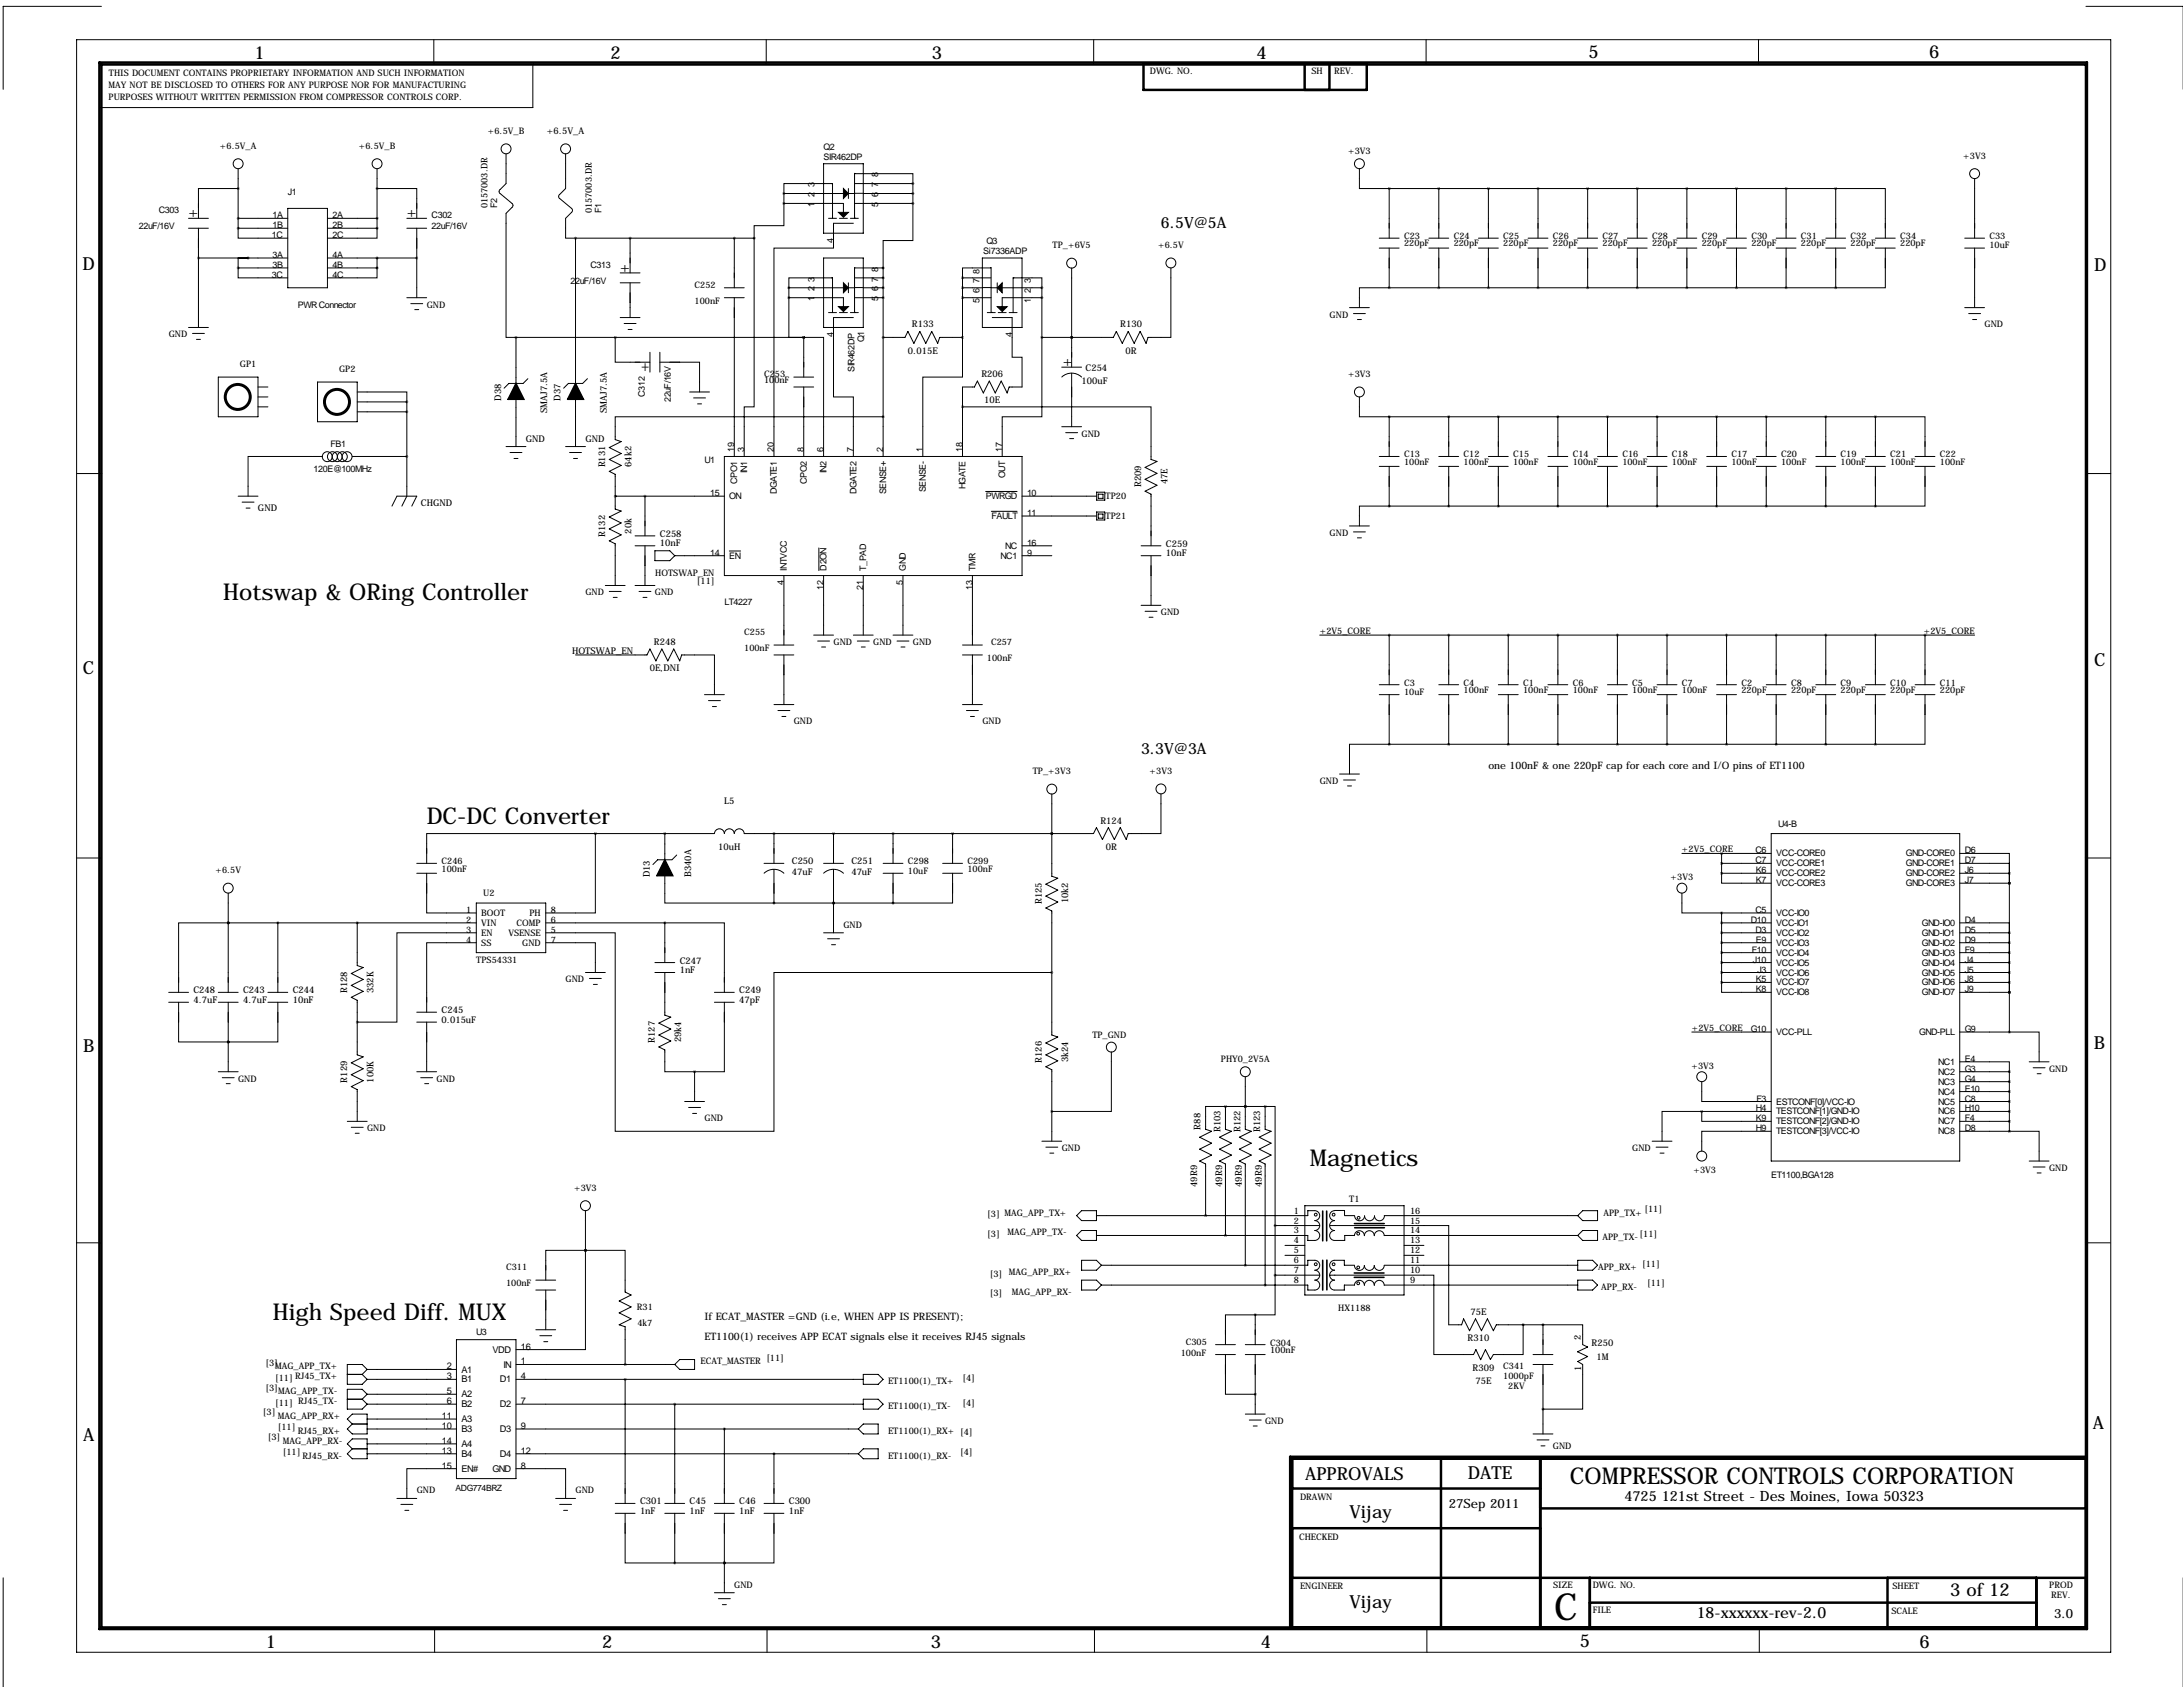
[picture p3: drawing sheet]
<svg xmlns="http://www.w3.org/2000/svg" width="559mm" height="432mm" viewBox="0 0 559 432" stroke-linecap="round" stroke-linejoin="round" font-family="sans-serif">
<defs><g id="words">
<text font-size="9.6" x="397.8" y="414.7">C</text>
<g font-size="5.9">
<text x="57.1" y="153.7">Hotswap &amp; ORing Controller</text>
<text x="109.2" y="210.8">DC-DC Converter</text>
<text x="335.3" y="298.4">Magnetics</text>
<text x="69.8" y="337.8">High Speed Diff. MUX</text>
<text x="401.9" y="379.8">COMPRESSOR CONTROLS CORPORATION</text>
</g>
<g font-size="4.6">
<text x="65.1" y="15">1</text>
<text x="156.3" y="15">2</text>
<text x="238.5" y="15">3</text>
<text x="321.6" y="15">4</text>
<text x="406.6" y="14.8">5</text>
<text x="493.8" y="14.8">6</text>
<text x="21.1" y="69.1">D</text>
<text x="536.1" y="69.4">D</text>
<text x="21.2" y="172.4">C</text>
<text x="536" y="170.4">C</text>
<text x="21.3" y="269.3">B</text>
<text x="535.9" y="268.4">B</text>
<text x="535.7" y="365.8">A</text>
<text x="21.3" y="368.8">A</text>
<text x="334.1" y="378.7">APPROVALS</text>
<text x="375.7" y="378.5">DATE</text>
<text x="345.4" y="388.6">Vijay</text>
<text x="345.4" y="411.5">Vijay</text>
<text x="499.2" y="408.6">3 of 12</text>
<text x="68" y="421.8">1</text>
<text x="154.1" y="421.8">2</text>
<text x="238.3" y="421.8">3</text>
<text x="322.7" y="421.7">4</text>
<text x="404.4" y="421.6">5</text>
<text x="491.4" y="421.8">6</text>
</g>
<g font-size="4">
<text x="297.2" y="58.4">6.5V@5A</text>
<text x="292.1" y="193">3.3V@3A</text>
<text x="434.3" y="414">18-xxxxxx-rev-2.0</text>
</g>
<g font-size="3.6">
<text x="48.3" y="55.6">+</text>
<text x="104.1" y="55.6">+</text>
<text x="158.7" y="69.6">+</text>
<text x="166.1" y="95.3" transform="rotate(-90 166.1 95.3)">+</text>
<text x="272" y="93.7">+</text>
<text x="415.8" y="384.3">4725 121st Street - Des Moines, Iowa 50323</text>
</g>
<g font-size="3.3">
<text x="370.8" y="386.1">27Sep 2011</text>
<text x="525.8" y="414">3.0</text>
</g>
<g font-size="2.6">
<text x="381" y="196.8">one 100nF &amp; one 220pF cap for each core and I/O pins of ET1100</text>
<text x="180.3" y="337.8">If ECAT_MASTER =GND (i.e, WHEN APP IS PRESENT);</text>
<text x="180.3" y="342.9">ET1100(1) receives APP ECAT signals else it receives RJ45 signals</text>
</g>
<g font-size="2.4">
<text x="140" y="34.3">+6.5V_A</text>
<text x="233.4" y="83.8">R133</text>
<text x="286.8" y="83.8">R130</text>
<text x="232.4" y="90.6">0.015E</text>
<text x="277.9" y="95">C254</text>
<text x="288.1" y="90.6">0R</text>
<text x="251.2" y="96.5">R206</text>
<text x="276.9" y="98.2">100uF</text>
<text x="128.3" y="102.6" transform="rotate(-90 128.3 102.6)">D38</text>
<text x="140.1" y="105.7" transform="rotate(-90 140.1 105.7)">SMAJ7.5A</text>
<text x="143.5" y="102.6" transform="rotate(-90 143.5 102.6)">D37</text>
<text x="155.3" y="105.7" transform="rotate(-90 155.3 105.7)">SMAJ7.5A</text>
<text x="252" y="103.3">10E</text>
<text x="134.6" y="113">GND</text>
<text x="149.9" y="113">GND</text>
<text x="154.9" y="119.6" transform="rotate(-90 154.9 119.6)">R131</text>
<text x="161.7" y="119.5" transform="rotate(-90 161.7 119.5)">64k2</text>
<text x="292.1" y="124.7" transform="rotate(-90 292.1 124.7)">R209</text>
<text x="298.8" y="124" transform="rotate(-90 298.8 124)">47E</text>
<text x="66" y="130.8">GND</text>
<text x="107.8" y="129.5">CHGND</text>
<text x="154.9" y="137.4" transform="rotate(-90 154.9 137.4)">R132</text>
<text x="161.7" y="136.6" transform="rotate(-90 161.7 136.6)">20k</text>
<text x="168.9" y="137.4">C258</text>
<text x="168.9" y="139.8">10nF</text>
<text x="298.4" y="140">C259</text>
<text x="298.4" y="142.4">10nF</text>
<text x="146.4" y="167.4">HOTSWAP_EN</text>
<text x="167.4" y="165.1">R248</text>
<text x="166.3" y="171.8">0E,DNI</text>
<text x="185.4" y="205.7">L5</text>
<text x="281.7" y="210.8">R124</text>
<text x="183.8" y="217.6">10uH</text>
<text x="202.7" y="221.2">C250</text>
<text x="217.9" y="221.2">C251</text>
<text x="283.1" y="217.6">0R</text>
<text x="166.4" y="224.5" transform="rotate(-90 166.4 224.5)">D13</text>
<text x="176.9" y="224.5" transform="rotate(-90 176.9 224.5)">B340A</text>
<text x="202.7" y="223.9">47uF</text>
<text x="217.9" y="223.9">47uF</text>
<text x="266.7" y="231.4" transform="rotate(-90 266.7 231.4)">R125</text>
<text x="273.4" y="231.2" transform="rotate(-90 273.4 231.2)">10k2</text>
<text x="174" y="246.6">C247</text>
<text x="174" y="249.1">1nF</text>
<text x="49.5" y="254.3">C248</text>
<text x="49.5" y="256.7">4.7uF</text>
<text x="62.2" y="254.3">C243</text>
<text x="62.2" y="256.7">4.7uF</text>
<text x="74.9" y="254.3">C244</text>
<text x="74.9" y="256.7">10nF</text>
<text x="88.9" y="254.2" transform="rotate(-90 88.9 254.2)">R128</text>
<text x="95.6" y="254.2" transform="rotate(-90 95.6 254.2)">332K</text>
<text x="189.2" y="254.3">C249</text>
<text x="189.2" y="256.7">47pF</text>
<text x="113" y="259.3">C245</text>
<text x="113" y="261.8">0.015uF</text>
<text x="167.6" y="266.9" transform="rotate(-90 167.6 266.9)">R127</text>
<text x="174.4" y="266.8" transform="rotate(-90 174.4 266.8)">29k4</text>
<text x="266.7" y="272" transform="rotate(-90 266.7 272)">R126</text>
<text x="273.4" y="271.9" transform="rotate(-90 273.4 271.9)">3k24</text>
<text x="88.9" y="277.1" transform="rotate(-90 88.9 277.1)">R129</text>
<text x="95.6" y="277.1" transform="rotate(-90 95.6 277.1)">100K</text>
<text x="307.3" y="289.1" transform="rotate(-90 307.3 289.1)">R88</text>
<text x="312.4" y="289.8" transform="rotate(-90 312.4 289.8)">R103</text>
<text x="317.5" y="289.8" transform="rotate(-90 317.5 289.8)">R122</text>
<text x="322.6" y="289.8" transform="rotate(-90 322.6 289.8)">R123</text>
<text x="306.5" y="303.8" transform="rotate(-90 306.5 303.8)">49R9</text>
<text x="312.8" y="303.8" transform="rotate(-90 312.8 303.8)">49R9</text>
<text x="317.9" y="303.8" transform="rotate(-90 317.9 303.8)">49R9</text>
<text x="323" y="303.8" transform="rotate(-90 323 303.8)">49R9</text>
<text x="376.4" y="336.5">75E</text>
<text x="126.1" y="346.2">VDD</text>
<text x="133.3" y="345.4">16</text>
<text x="375.7" y="343.3">R310</text>
<text x="404.6" y="343" transform="rotate(-90 404.6 343)">2</text>
<text x="407.4" y="344.6">R250</text>
<text x="408.6" y="348">1M</text>
<text x="114.3" y="350.5">2</text>
<text x="114.3" y="353.1">3</text>
<text x="118.1" y="351.3">A1</text>
<text x="118.1" y="353.9">B1</text>
<text x="128" y="353.9">D1</text>
<text x="128.9" y="350">IN</text>
<text x="133.3" y="349.2">1</text>
<text x="133.3" y="353.1">4</text>
<text x="376.9" y="350.9">R309</text>
<text x="404.7" y="350.9" transform="rotate(-90 404.7 350.9)">1</text>
<text x="114.3" y="356.9">5</text>
<text x="114.3" y="359.4">6</text>
<text x="118.1" y="357.7">A2</text>
<text x="133.3" y="359.4">7</text>
<text x="377.7" y="354.3">75E</text>
<text x="113.1" y="365.8">10</text>
<text x="113.1" y="363.2">11</text>
<text x="118.1" y="360.2">B2</text>
<text x="118.1" y="364">A3</text>
<text x="128" y="360.2">D2</text>
<text x="133.3" y="365.8">9</text>
<text x="113.1" y="369.6">14</text>
<text x="118.1" y="366.6">B3</text>
<text x="118.1" y="370.4">A4</text>
<text x="128" y="366.6">D3</text>
<text x="113.1" y="372.1">13</text>
<text x="113.1" y="375.9">15</text>
<text x="118.1" y="372.9">B4</text>
<text x="118.1" y="376.7">EN#</text>
<text x="126.1" y="376.7">GND</text>
<text x="128" y="372.9">D4</text>
<text x="133.3" y="375.9">8</text>
<text x="133.3" y="372.1">12</text>
<text x="163.8" y="385.1">C301</text>
<text x="163.8" y="387.5">1nF</text>
<text x="176.5" y="385.1">C45</text>
<text x="176.5" y="387.5">1nF</text>
<text x="189.2" y="385.1">C46</text>
<text x="189.2" y="387.5">1nF</text>
<text x="201.9" y="385.1">C300</text>
<text x="201.9" y="387.5">1nF</text>
</g>
<g font-size="2.3">
<text x="27.8" y="22.4">MAY NOT BE DISCLOSED TO OTHERS FOR ANY PURPOSE NOR FOR MANUFACTURING</text>
<text x="27.9" y="19.6">THIS DOCUMENT CONTAINS PROPRIETARY INFORMATION AND SUCH INFORMATION</text>
<text x="294.3" y="18.9">DWG. NO.</text>
<text x="335.7" y="18.9">SH</text>
<text x="341.5" y="18.9">REV.</text>
<text x="27.8" y="25.5">PURPOSES WITHOUT WRITTEN PERMISSION FROM COMPRESSOR CONTROLS CORP.</text>
<text x="124.9" y="34.3">+6.5V_B</text>
<text x="56.3" y="38.1">+6.5V_A</text>
<text x="91.8" y="38.1">+6.5V_B</text>
<text x="210.8" y="38.4">Q2</text>
<text x="210.8" y="40.9">SIR462DP</text>
<text x="345.1" y="39.4">+3V3</text>
<text x="502.6" y="40.6">+3V3</text>
<text x="208.5" y="47.9" transform="rotate(-90 208.5 47.9)">3</text>
<text x="224.8" y="47.9" transform="rotate(-90 224.8 47.9)">7</text>
<text x="224.8" y="45.4" transform="rotate(-90 224.8 45.4)">8</text>
<text x="73.7" y="50">J1</text>
<text x="124.8" y="53.3" transform="rotate(-90 124.8 53.3)">0157003.DR</text>
<text x="127.3" y="53.3" transform="rotate(-90 127.3 53.3)">F2</text>
<text x="208.5" y="53" transform="rotate(-90 208.5 53)">1</text>
<text x="208.5" y="50.5" transform="rotate(-90 208.5 50.5)">2</text>
<text x="224.8" y="53" transform="rotate(-90 224.8 53)">5</text>
<text x="224.8" y="50.5" transform="rotate(-90 224.8 50.5)">6</text>
<text x="35.6" y="58.7">22uF/16V</text>
<text x="40.6" y="54.6">C303</text>
<text x="69.8" y="55.9">1A</text>
<text x="69.8" y="58.4">1B</text>
<text x="85.1" y="55.9">2A</text>
<text x="85.1" y="58.4">2B</text>
<text x="110.5" y="55.9">C302</text>
<text x="110.5" y="58.7">22uF/16V</text>
<text x="151.5" y="54.6" transform="rotate(-90 151.5 54.6)">0157003.DR</text>
<text x="153.9" y="54.6" transform="rotate(-90 153.9 54.6)">F1</text>
<text x="69.6" y="61">1C</text>
<text x="85.1" y="61">2C</text>
<text x="213.4" y="62.1" transform="rotate(-90 213.4 62.1)">4</text>
<text x="251.7" y="65">Si7336ADP</text>
<text x="252.5" y="62.5">Q3</text>
<text x="269.4" y="63.5">TP_+6V5</text>
<text x="296.4" y="63.5">+6.5V</text>
<text x="359.4" y="61.2">C23</text>
<text x="359.4" y="63.1">220pF</text>
<text x="372.1" y="61.2">C24</text>
<text x="372.1" y="63.1">220pF</text>
<text x="384.8" y="61.2">C25</text>
<text x="384.8" y="63.1">220pF</text>
<text x="397.5" y="61.2">C26</text>
<text x="397.5" y="63.1">220pF</text>
<text x="410.2" y="61.2">C27</text>
<text x="410.2" y="63.1">220pF</text>
<text x="422.9" y="61.2">C28</text>
<text x="422.9" y="63.1">220pF</text>
<text x="435.6" y="61.2">C29</text>
<text x="435.6" y="63.1">220pF</text>
<text x="448.3" y="61.2">C30</text>
<text x="448.3" y="63.1">220pF</text>
<text x="461" y="61.2">C31</text>
<text x="461" y="63.1">220pF</text>
<text x="473.7" y="61.2">C32</text>
<text x="473.7" y="63.1">220pF</text>
<text x="486.4" y="61.2">C34</text>
<text x="486.4" y="63.1">220pF</text>
<text x="509.3" y="61.2">C33</text>
<text x="509.3" y="63.6">10uF</text>
<text x="69.6" y="71.1">3C</text>
<text x="69.8" y="68.6">3B</text>
<text x="69.8" y="66">3A</text>
<text x="85.1" y="66">4A</text>
<text x="85.1" y="68.6">4B</text>
<text x="85.1" y="71.1">4C</text>
<text x="151.1" y="68.6">C313</text>
<text x="224.8" y="69.5" transform="rotate(-90 224.8 69.5)">8</text>
<text x="250.7" y="70" transform="rotate(-90 250.7 70)">8</text>
<text x="146" y="72.7">22uF/16V</text>
<text x="177.8" y="73.7">C252</text>
<text x="177.8" y="77.8">100nF</text>
<text x="208.5" y="77.1" transform="rotate(-90 208.5 77.1)">1</text>
<text x="208.5" y="74.6" transform="rotate(-90 208.5 74.6)">2</text>
<text x="208.5" y="72.1" transform="rotate(-90 208.5 72.1)">3</text>
<text x="224.8" y="77.1" transform="rotate(-90 224.8 77.1)">5</text>
<text x="224.8" y="74.6" transform="rotate(-90 224.8 74.6)">6</text>
<text x="224.8" y="72.1" transform="rotate(-90 224.8 72.1)">7</text>
<text x="250.7" y="77.6" transform="rotate(-90 250.7 77.6)">5</text>
<text x="250.7" y="75.1" transform="rotate(-90 250.7 75.1)">6</text>
<text x="250.7" y="72.6" transform="rotate(-90 250.7 72.6)">7</text>
<text x="263.9" y="77.6" transform="rotate(-90 263.9 77.6)">1</text>
<text x="263.9" y="75.1" transform="rotate(-90 263.9 75.1)">2</text>
<text x="263.9" y="72.6" transform="rotate(-90 263.9 72.6)">3</text>
<text x="76.2" y="78.7">PWR Connector</text>
<text x="109.2" y="78.7">GND</text>
<text x="340.4" y="81.3">GND</text>
<text x="508" y="83.8">GND</text>
<text x="43.2" y="86.4">GND</text>
<text x="213.4" y="86.3" transform="rotate(-90 213.4 86.3)">4</text>
<text x="221.2" y="87.6" transform="rotate(-90 221.2 87.6)">Q1</text>
<text x="259.1" y="86.3" transform="rotate(-90 259.1 86.3)">4</text>
<text x="61.4" y="94">GP1</text>
<text x="86.8" y="95.3">GP2</text>
<text x="218.7" y="95.3" transform="rotate(-90 218.7 95.3)">SIR462DP</text>
<text x="165.1" y="101.6" transform="rotate(-90 165.1 101.6)">C312</text>
<text x="195.6" y="96.5">C253</text>
<text x="195.6" y="98.1">100nF</text>
<text x="345.1" y="96.5">+3V3</text>
<text x="171.7" y="102.9" transform="rotate(-90 171.7 102.9)">22uF/16V</text>
<text x="276.9" y="111.8">GND</text>
<text x="84.6" y="114.3">FB1</text>
<text x="180.3" y="118.6">U1</text>
<text x="188" y="115.6" transform="rotate(-90 188 115.6)">19</text>
<text x="190.5" y="115.6" transform="rotate(-90 190.5 115.6)">3</text>
<text x="198.1" y="115.6" transform="rotate(-90 198.1 115.6)">20</text>
<text x="205.7" y="115.6" transform="rotate(-90 205.7 115.6)">8</text>
<text x="210.8" y="115.6" transform="rotate(-90 210.8 115.6)">6</text>
<text x="218.4" y="115.6" transform="rotate(-90 218.4 115.6)">7</text>
<text x="226.1" y="115.6" transform="rotate(-90 226.1 115.6)">2</text>
<text x="236.2" y="115.6" transform="rotate(-90 236.2 115.6)">1</text>
<text x="246.4" y="115.6" transform="rotate(-90 246.4 115.6)">18</text>
<text x="256.5" y="115.6" transform="rotate(-90 256.5 115.6)">17</text>
<text x="359.4" y="117.1">C13</text>
<text x="359.4" y="119">100nF</text>
<text x="374.6" y="117.1">C12</text>
<text x="374.6" y="119">100nF</text>
<text x="387.3" y="117.1">C15</text>
<text x="387.3" y="119">100nF</text>
<text x="402.6" y="117.1">C14</text>
<text x="402.6" y="119">100nF</text>
<text x="415.3" y="117.1">C16</text>
<text x="415.3" y="119">100nF</text>
<text x="428" y="117.1">C18</text>
<text x="428" y="119">100nF</text>
<text x="443.2" y="117.1">C17</text>
<text x="443.2" y="119">100nF</text>
<text x="455.9" y="117.1">C20</text>
<text x="455.9" y="119">100nF</text>
<text x="471.2" y="117.1">C19</text>
<text x="471.2" y="119">100nF</text>
<text x="483.9" y="117.1">C21</text>
<text x="483.9" y="119">100nF</text>
<text x="496.6" y="117.1">C22</text>
<text x="496.6" y="119">100nF</text>
<text x="80.3" y="120.9">120E@100MHz</text>
<text x="188.7" y="123.9" transform="rotate(-90 188.7 123.9)">CPO1</text>
<text x="191.3" y="121.1" transform="rotate(-90 191.3 121.1)">IN1</text>
<text x="206.5" y="123.9" transform="rotate(-90 206.5 123.9)">CPO2</text>
<text x="211.6" y="121.1" transform="rotate(-90 211.6 121.1)">IN2</text>
<text x="247.1" y="125.2" transform="rotate(-90 247.1 125.2)">HGATE</text>
<text x="257.3" y="122.3" transform="rotate(-90 257.3 122.3)">OUT</text>
<text x="181.8" y="127">15</text>
<text x="186.7" y="127.8">ON</text>
<text x="198.9" y="126.5" transform="rotate(-90 198.9 126.5)">DGATE1</text>
<text x="219.2" y="126.5" transform="rotate(-90 219.2 126.5)">DGATE2</text>
<text x="226.8" y="126.5" transform="rotate(-90 226.8 126.5)">SENSE+</text>
<text x="237" y="126" transform="rotate(-90 237 126)">SENSE-</text>
<text x="252.3" y="127.8">PWRGD</text>
<text x="262.9" y="127">10</text>
<text x="283" y="127.8">TP20</text>
<text x="253.8" y="132.8">FAULT</text>
<text x="262.9" y="132.1">11</text>
<text x="283" y="132.9">TP21</text>
<text x="340.4" y="137.2">GND</text>
<text x="181.8" y="142.2">14</text>
<text x="186.7" y="143">EN</text>
<text x="256.1" y="143">NC1</text>
<text x="257.3" y="140.5">NC</text>
<text x="262.9" y="139.7">16</text>
<text x="262.9" y="142.2">9</text>
<text x="167.7" y="147.3">HOTSWAP_EN</text>
<text x="178.4" y="149.4">[11]</text>
<text x="200.7" y="149.8" transform="rotate(-90 200.7 149.8)">4</text>
<text x="201.4" y="146.1" transform="rotate(-90 201.4 146.1)">INTVCC</text>
<text x="211.6" y="146.1" transform="rotate(-90 211.6 146.1)">D2ON</text>
<text x="221.7" y="146.1" transform="rotate(-90 221.7 146.1)">T_PAD</text>
<text x="231.1" y="149.8" transform="rotate(-90 231.1 149.8)">5</text>
<text x="231.9" y="146.1" transform="rotate(-90 231.9 146.1)">GND</text>
<text x="249.7" y="146.1" transform="rotate(-90 249.7 146.1)">TMR</text>
<text x="149.9" y="152.4">GND</text>
<text x="167.6" y="152.4">GND</text>
<text x="185.4" y="154.9">LT4227</text>
<text x="210.8" y="151" transform="rotate(-90 210.8 151)">12</text>
<text x="221" y="151" transform="rotate(-90 221 151)">21</text>
<text x="248.9" y="151" transform="rotate(-90 248.9 151)">13</text>
<text x="297.2" y="157.5">GND</text>
<text x="190.5" y="162.6">C255</text>
<text x="190.5" y="166.7">100nF</text>
<text x="213.4" y="165.1">GND</text>
<text x="223.5" y="165.1">GND</text>
<text x="233.7" y="165.1">GND</text>
<text x="253.7" y="165.1">C257</text>
<text x="337.8" y="162.3">+2V5_CORE</text>
<text x="492.4" y="162.3">+2V5_CORE</text>
<text x="252.6" y="169.3">100nF</text>
<text x="359.4" y="175.5">C3</text>
<text x="359.4" y="177.9">10uF</text>
<text x="374.6" y="175.5">C4</text>
<text x="374.6" y="177.4">100nF</text>
<text x="389.9" y="175.5">C1</text>
<text x="389.9" y="177.4">100nF</text>
<text x="402.6" y="175.5">C6</text>
<text x="402.6" y="177.4">100nF</text>
<text x="417.8" y="175.5">C5</text>
<text x="417.8" y="177.4">100nF</text>
<text x="430.5" y="175.5">C7</text>
<text x="430.5" y="177.4">100nF</text>
<text x="445.8" y="175.5">C2</text>
<text x="445.8" y="177.4">220pF</text>
<text x="458.5" y="175.5">C8</text>
<text x="458.5" y="177.4">220pF</text>
<text x="471.2" y="175.5">C9</text>
<text x="471.2" y="177.4">220pF</text>
<text x="483.9" y="175.5">C10</text>
<text x="483.9" y="177.4">220pF</text>
<text x="496.6" y="175.5">C11</text>
<text x="496.6" y="177.4">220pF</text>
<text x="203.2" y="185.4">GND</text>
<text x="251.5" y="185.4">GND</text>
<text x="264.4" y="198.1">TP_+3V3</text>
<text x="294.3" y="198.1">+3V3</text>
<text x="337.8" y="200.7">GND</text>
<text x="455.2" y="211.6">U4-B</text>
<text x="113" y="221.2">C246</text>
<text x="232.4" y="221.2">C298</text>
<text x="247.6" y="221.2">C299</text>
<text x="430.5" y="218.2">+2V5_CORE</text>
<text x="449.4" y="218.4">C6</text>
<text x="449.4" y="221">C7</text>
<text x="454.7" y="219.2">VCC-CORE0</text>
<text x="454.7" y="221.7">VCC-CORE1</text>
<text x="487.9" y="219.2">GND-CORE0</text>
<text x="487.9" y="221.7">GND-CORE1</text>
<text x="502.9" y="218.4">D6</text>
<text x="502.9" y="221">D7</text>
<text x="55.1" y="223.5">+6.5V</text>
<text x="113" y="223.1">100nF</text>
<text x="232.4" y="223.6">10uF</text>
<text x="247.6" y="223.1">100nF</text>
<text x="427.6" y="225.3">+3V3</text>
<text x="449.5" y="223.5">K6</text>
<text x="449.5" y="226.1">K7</text>
<text x="454.7" y="224.3">VCC-CORE2</text>
<text x="454.7" y="226.8">VCC-CORE3</text>
<text x="487.9" y="224.3">GND-CORE2</text>
<text x="487.9" y="226.8">GND-CORE3</text>
<text x="502.9" y="223.5">J6</text>
<text x="502.9" y="226.1">J7</text>
<text x="119.3" y="233.7">1</text>
<text x="123.7" y="229.4">U2</text>
<text x="141" y="233.7">8</text>
<text x="449.4" y="233.7">C5</text>
<text x="119.3" y="236.2">2</text>
<text x="119.3" y="238.8">3</text>
<text x="123.2" y="234.5">BOOT</text>
<text x="123.2" y="237">VIN</text>
<text x="123.2" y="239.6">EN</text>
<text x="130.1" y="239.6">VSENSE</text>
<text x="132.2" y="237">COMP</text>
<text x="135.5" y="234.5">PH</text>
<text x="141" y="238.8">5</text>
<text x="141" y="236.2">6</text>
<text x="215.9" y="237.5">GND</text>
<text x="448.2" y="236.2">D10</text>
<text x="449.4" y="238.8">D3</text>
<text x="454.7" y="234.4">VCC-IO0</text>
<text x="454.7" y="237">VCC-IO1</text>
<text x="454.7" y="239.5">VCC-IO2</text>
<text x="491.9" y="237">GND-IO0</text>
<text x="491.9" y="239.5">GND-IO1</text>
<text x="502.9" y="236.2">D4</text>
<text x="502.9" y="238.8">D5</text>
<text x="119.3" y="241.3">4</text>
<text x="123.2" y="242.1">SS</text>
<text x="133.7" y="242.1">GND</text>
<text x="141" y="241.3">7</text>
<text x="448.4" y="243.8">F10</text>
<text x="449.5" y="241.3">E9</text>
<text x="454.7" y="242.1">VCC-IO3</text>
<text x="454.7" y="244.6">VCC-IO4</text>
<text x="491.9" y="242.1">GND-IO2</text>
<text x="491.9" y="244.6">GND-IO3</text>
<text x="502.9" y="241.3">D9</text>
<text x="502.9" y="243.8">F9</text>
<text x="121.9" y="246.4">TPS54331</text>
<text x="144.8" y="251.5">GND</text>
<text x="448.7" y="246.4">J10</text>
<text x="449.5" y="251.5">K5</text>
<text x="449.9" y="248.9">J3</text>
<text x="454.7" y="247.1">VCC-IO5</text>
<text x="454.7" y="249.7">VCC-IO6</text>
<text x="491.9" y="247.1">GND-IO4</text>
<text x="491.9" y="249.7">GND-IO5</text>
<text x="502.9" y="246.4">J4</text>
<text x="502.9" y="248.9">J5</text>
<text x="502.9" y="251.5">J8</text>
<text x="449.5" y="254">K8</text>
<text x="454.7" y="252.2">VCC-IO7</text>
<text x="454.7" y="254.8">VCC-IO8</text>
<text x="491.9" y="252.2">GND-IO6</text>
<text x="491.9" y="254.8">GND-IO7</text>
<text x="502.9" y="254">J9</text>
<text x="433.1" y="263.9">+2V5_CORE</text>
<text x="279.6" y="265.7">TP_GND</text>
<text x="448.2" y="264.2">G10</text>
<text x="454.7" y="264.9">VCC-PLL</text>
<text x="491.3" y="264.9">GND-PLL</text>
<text x="502.9" y="264.2">G9</text>
<text x="312.5" y="271.8">PHY0_2V5A</text>
<text x="433" y="273.6">+3V3</text>
<text x="496.2" y="272.5">NC1</text>
<text x="496.2" y="275.1">NC2</text>
<text x="502.9" y="271.8">E4</text>
<text x="502.9" y="274.3">G3</text>
<text x="524.5" y="274.3">GND</text>
<text x="61" y="276.9">GND</text>
<text x="111.8" y="276.9">GND</text>
<text x="449.6" y="281.9">F3</text>
<text x="496.2" y="277.6">NC3</text>
<text x="496.2" y="280.2">NC4</text>
<text x="502.9" y="276.9">G4</text>
<text x="502.9" y="279.4">E10</text>
<text x="502.9" y="281.9">C8</text>
<text x="180.3" y="287">GND</text>
<text x="449.5" y="284.5">H4</text>
<text x="449.5" y="287">K9</text>
<text x="454.7" y="282.7">ESTCONF[0]/VCC-IO</text>
<text x="454.7" y="285.2">TESTCONF[1]/GND-IO</text>
<text x="454.7" y="287.8">TESTCONF[2]/GND-IO</text>
<text x="496.2" y="287.8">NC7</text>
<text x="496.2" y="285.2">NC6</text>
<text x="496.2" y="282.7">NC5</text>
<text x="502.9" y="287">F4</text>
<text x="502.9" y="284.5">H10</text>
<text x="94" y="289.6">GND</text>
<text x="449.5" y="289.6">H9</text>
<text x="454.7" y="290.3">TESTCONF[3]/VCC-IO</text>
<text x="496.2" y="290.3">NC8</text>
<text x="502.9" y="289.6">D8</text>
<text x="271.8" y="294.6">GND</text>
<text x="417.8" y="294.6">GND</text>
<text x="524.5" y="299.7">GND</text>
<text x="147" y="304.8">+3V3</text>
<text x="433.5" y="300.2">+3V3</text>
<text x="453.4" y="301.5">ET1100,BGA128</text>
<text x="252.7" y="311.5">[3] MAG_APP_TX+</text>
<text x="331.2" y="310.6">1</text>
<text x="345.4" y="307.6">T1</text>
<text x="360.9" y="310.6">16</text>
<text x="410.5" y="311.1">APP_TX+</text>
<text x="421" y="310.2">[11]</text>
<text x="252.7" y="316.6">[3]</text>
<text x="257.9" y="316.2">MAG_APP_TX-</text>
<text x="331.2" y="313.2">2</text>
<text x="331.2" y="315.7">3</text>
<text x="360.9" y="313.2">15</text>
<text x="360.9" y="315.7">14</text>
<text x="410.2" y="317.5">APP_TX-</text>
<text x="419.7" y="316.6">[11]</text>
<text x="331.2" y="318.3">4</text>
<text x="331.2" y="320.8">5</text>
<text x="331.2" y="323.3">6</text>
<text x="360.9" y="318.3">13</text>
<text x="360.9" y="320.8">12</text>
<text x="360.9" y="323.3">11</text>
<text x="129.5" y="325.1">C311</text>
<text x="129.5" y="329.3">100nF</text>
<text x="253.4" y="326.7">[3]</text>
<text x="258.2" y="326.4">MAG_APP_RX+</text>
<text x="331.2" y="325.9">7</text>
<text x="331.2" y="328.4">8</text>
<text x="360.9" y="325.9">10</text>
<text x="360.9" y="328.4">9</text>
<text x="409.1" y="325.1">APP_RX+</text>
<text x="420.4" y="324.2">[11]</text>
<text x="421.6" y="329.3">[11]</text>
<text x="163.1" y="335.3">R31</text>
<text x="253.4" y="331.8">[3]</text>
<text x="259" y="331.5">MAG_APP_RX-</text>
<text x="342.6" y="335.6">HX1188</text>
<text x="409.9" y="330.2">APP_RX-</text>
<text x="121.9" y="341.6">U3</text>
<text x="163.2" y="339.4">4k7</text>
<text x="302.3" y="347.1">100nF</text>
<text x="303.5" y="344.2">C305</text>
<text x="325.1" y="344.4">C304</text>
<text x="325.1" y="346.3">100nF</text>
<text x="68" y="349.6">[3]</text>
<text x="70.4" y="350.5">MAG_APP_TX+</text>
<text x="70.5" y="353.4">[11] RJ45_TX+</text>
<text x="179.3" y="349.2">ECAT_MASTER</text>
<text x="196.2" y="348.3">[11]</text>
<text x="246.4" y="353.4">[4]</text>
<text x="384.8" y="350.5">C341</text>
<text x="384.8" y="353.1">1000pF</text>
<text x="68" y="355.9">[3]</text>
<text x="70.5" y="359.8">[11] RJ45_TX-</text>
<text x="71.2" y="356.9">MAG_APP_TX-</text>
<text x="227.3" y="354.3">ET1100(1)_TX+</text>
<text x="246.4" y="359.8">[4]</text>
<text x="386.1" y="355.6">2KV</text>
<text x="67.3" y="362.3">[3]</text>
<text x="71.1" y="363.2">MAG_APP_RX+</text>
<text x="227.3" y="360.7">ET1100(1)_TX-</text>
<text x="323.8" y="364.5">GND</text>
<text x="68.6" y="368.6">[3]</text>
<text x="71.1" y="366.1">[11]</text>
<text x="72.4" y="369.6">MAG_APP_RX-</text>
<text x="76.2" y="367">RJ45_RX+</text>
<text x="227.3" y="367">ET1100(1)_RX+ [4]</text>
<text x="397.5" y="370.8">GND</text>
<text x="72.4" y="372.5">[11]</text>
<text x="77.5" y="373.4">RJ45_RX-</text>
<text x="227.3" y="373.4">ET1100(1)_RX-</text>
<text x="245.8" y="372.5">[4]</text>
<text x="106.7" y="382.3">GND</text>
<text x="147.3" y="382.3">GND</text>
<text x="332.8" y="384">DRAWN</text>
<text x="332.5" y="394.2">CHECKED</text>
<text x="188" y="406.4">GND</text>
<text x="332.8" y="406.7">ENGINEER</text>
<text x="397.6" y="406.4">SIZE</text>
<text x="407.7" y="406.4">DWG. NO.</text>
<text x="484.4" y="406.7">SHEET</text>
<text x="524.6" y="406.4">PROD</text>
<text x="407.7" y="412.7">FILE</text>
<text x="484.2" y="413">SCALE</text>
<text x="525.1" y="408.9">REV.</text>
</g>
<text font-size="2.2" x="116.6" y="381.5">ADG774BRZ</text>
</g></defs>
<g fill="none" stroke="#000" stroke-width=".26">
<path d="M19.6 10.2h520.7v412.7h-520.7zM26 1.6h-25.2v21.3M111 10.2v6.3M143.6 16.5h-7.2v11h-110.8M196.1 10.2v6.3M280 10.2v6.3M365 10.2v6.3M450.1 10.2v6.3M534 1.6h24.8M129.5 39.4v7.6l-1.5 1.5M144.8 39.4v8.9l-1.7 1.6-.1 .6 3.3 2.8M48.3 55.9h5"/>
<path d="M48.3 58.4h5M50.8 58.4v25.4M61 48.3h-10.2v7.6M61 58.4v2.6h12.7M61 55.9h12.7M61 58.4h12.7M61 43.2v15.2M73.7 53.3h10.1v20.4h-10.1zM83.8 55.9h12.7M83.8 58.4h12.7M96.5 48.3h10.2v7.6M96.5 58.4v2.6h-12.7"/>
<path d="M96.5 43.2v15.2M104.1 55.9h5.1M104.1 58.4h5.1M106.7 58.4v17.8M128 49.5l3.1 2.6M128 48.5l-.2 .5 .2 .5M131.1 52.1l.2 .5-.1 .4-1.7 1.6v31.8h2.6M146.3 53.3l.3 .5M146.3 54.4l-1.5 1.5v5.1h2.5M146.6 53.9l-.3 .5M200.7 52.1v5.7h-7.7v3.2M200.7 49.5v-2.5h12.4v8.9"/>
<path d="M200.7 49.5v2.6M200.7 49.5h15.2M200.7 52.1h15.2v2.5M210.8 41.9h10.2v17.8h-10.2zM212.1 55.9h2M214.9 55.9h2M217.2 49.5h1.5M217.2 48.3v2.5M217.7 55.9h2M218.4 57.1h-5v6.4h-15.3v53.3M218.7 55.8h.1M218.7 52.1h15"/>
<path d="M218.7 44.3v11.6M218.7 49.5h2.3M218.8 44.4h14.9v2.6M218.8 47h14.9M221 49.5h12.7M233.7 52.1v9.5h-7.6v7M233.7 47v5.1M348 43.2v5.1h7.6M355.6 48.3v12.7M355.6 48.3h114.3M368.3 48.3v12.7M381 48.3v12.7"/>
<path d="M393.7 48.3v12.7M406.4 48.3v12.7M419.1 48.3v12.7M431.8 48.3v12.7M444.5 48.3v12.7M457.2 48.3v12.7M469.9 48.3h12.7v12.7M469.9 48.3v12.7M505.5 45.7v15.3M50.8 66h22.9M61 68.6v2.5h12.7M61 68.6h12.7"/>
<path d="M63.5 66h-2.5v2.6M83.8 66h22.9M83.8 68.6h12.7M96.5 68.6v2.5h-12.7M96.5 66v2.6M104.1 76.2h5.1M105.2 77.7h3M106.2 79.2h1M147.3 61h45.7M147.3 61v37.1M158.7 69.8h5.1M158.7 72.4h5.1"/>
<path d="M161.3 61v8.8M161.3 72.4v8.9M185.4 73.7h5.1M185.4 76.2h5.1M188 61v12.7M188 76.2v40.6M193 61v43.1h-2.5v12.7M201.9 76.2v10.2h3.8M201.9 73.7v-2.6h11.2v8.9M201.9 73.7h14M201.9 76.2h14v2.5M201.9 73.7v2.5"/>
<path d="M210.8 66h10.2v17.8h-10.2zM217.2 73.7h1.5M217.2 72.4v2.5M218.7 80h.1M218.7 76.2h7.4M218.7 68.5v11.5M218.7 73.6h2.3M218.8 71.1h7.3M218.8 68.5l7.3 .1M221 73.7h5.1M226.1 68.6v48.2M246.4 73.7h5.1"/>
<path d="M246.4 71.1h7.2M246.4 71.1v15.3M246.4 76.2h7.3M251.5 66h10.1v17.8h-10.1zM251.5 73.6h2.2M253.6 68.6h-7.2v2.5M253.7 68.5v11.5M253.7 80h.1M253.7 73.7h1.6M255.3 72.4v2.5M256.5 73.7h10.2M266.7 73.7v-2.6h-7.4v8.9"/>
<path d="M266.7 76.2h-10.2v2.5M266.7 73.7v12.7M274.3 68.6v25.4M299.7 68.6v17.8h-5.8l-.5 1.5-1.6-3.1-1.5 3.1-1.5-3.1-1.5 3.1-1.5-3.1-.8 1.6h-18.3M345.4 78.7h5.1M353.1 61h5M353.1 63.5h5M355.6 73.7h-7.6v5M355.6 63.5v10.2M355.6 73.7h114.3M365.8 61h5M365.8 63.5h5"/>
<path d="M368.3 63.5v10.2M378.5 61h5M378.5 63.5h5M381 63.5v10.2M391.2 61h5M391.2 63.5h5M393.7 63.5v10.2M403.9 61h5M403.9 63.5h5M406.4 63.5v10.2M416.6 61h5M416.6 63.5h5"/>
<path d="M419.1 63.5v10.2M429.3 61h5M429.3 63.5h5M431.8 63.5v10.2M442 61h5M442 63.5h5M444.5 63.5v10.2M454.7 61h5M454.7 63.5h5M457.2 63.5v10.2M467.4 61h5M467.4 63.5h5"/>
<path d="M469.9 63.5v10.2M480.1 61h5M480.1 63.5h5M482.6 63.5v10.2h-12.7M502.9 61h5.1M502.9 63.5h5.1M502.9 78.7h5.1M505.5 63.5v15.2M48.3 83.8h5M49.3 85.3h3M50.3 86.9h1M55.9 96.5h10.1v10.2h-10.1z"/>
<path d="M66 99.1h2.6M81.3 97.8h10.1v10.1h-10.1zM132.1 86.4v11.7M132.1 86.4h73.6M135.1 96.9l-1.2 1.2h-3.6l-1.3 1.3M150.4 96.9l-1.3 1.2h-3.6l-1.2 1.3M157.5 86.4v6.3h8.9M158.7 81.3h5.1M159.8 82.8h3M160.8 84.3h1M166.4 90.2v5M168.9 92.7h10.2v7.6"/>
<path d="M168.9 90.2v5M203.2 96.5h5.1M203.2 99.1h5.1M205.7 86.4h5.1v30.4M205.7 86.4h.1M205.7 86.4v10.1M205.7 99.1v17.7M212.1 80h2M214.9 80h2M217.7 80h2M218.4 81.3h-5v20.3h5v15.2M226.1 86.4h5.5l.8-1.6 1.5 3.1 1.6-3.1 1.5 3.1 1.5-3.1 1.5 3.1 .5-1.5h5.9"/>
<path d="M246.4 86.4v10.1h-10.2v20.3M252.7 80h2.1M254 81.3h5.1v10.1h2.5v7.7h-3.3l-.5 1.5-1.5-3.1-1.5 3.1-1.6-3.1-1.5 3.1-1.5-3.1-.8 1.6h-3v17.7M255.5 80h2.1M258.3 80h2M266.7 86.4v20.3h-10.2v10.1M271.8 94h5.1M271.8 96.5a3.7 3.7 0 0 1 5.1 0M274.3 86.4h.1M274.3 95.5v13.7M346.5 80.3h3M347.5 81.8h1"/>
<path d="M503.9 80.3h3.1M505 81.8h1M66 101.6h2.6M66 104.1h2.6M82.5 116.8h-19v10.2M90.2 116.8h13.9M91.4 100.3h12.7v2.6M91.4 102.9h12.7M91.4 105.4h12.7M104.1 102.9v24.1l-1.2 2.5M129.5 114.3h5.1M130.6 115.8h3"/>
<path d="M131.6 117.3h1M132.1 102.2v12.1M144.8 114.3h5.1M145.8 115.8h3M146.8 117.3h1M147.3 102.2v12.1M176.5 100.3h5.1M177.5 101.9h3.1M178.6 103.4h1M185.4 116.8h76.2v30.5h-76.2zM226.1 106.7h-68.6v5.8l1.5 .5-3 1.6 3 1.5-3 1.5 3 1.5-3 1.5 1.5 .8v8.9l1.5 .5-3 1.5 3 1.6-3 1.5 3 1.5-3 1.5 1.5 .8v10.7M246.4 104.1h48.2v13.5l1.6 .5-3.1 1.5 3.1 1.6-3.1 1.5 3.1 1.5-3.1 1.5 1.5 .8v13.2"/>
<path d="M271.8 109.2h5.1M272.8 110.7h3M273.8 112.3h1M348 101.6v5.1h7.6M353.1 116.8h5M353.1 119.4h5M355.6 106.7v10.1M355.6 119.4v10.1M355.6 106.7h124.5M368.3 116.8h5.1M368.3 119.4h5.1M370.8 106.7v10.1"/>
<path d="M370.8 119.4v10.1M381 116.8h5.1M381 119.4h5.1M383.5 106.7v10.1M383.5 119.4v10.1M396.2 116.8h5.1M396.2 119.4h5.1M398.8 106.7v10.1M398.8 119.4v10.1M408.9 116.8h5.1M408.9 119.4h5.1M411.5 106.7v10.1"/>
<path d="M411.5 119.4v10.1M421.6 116.8h5.1M421.6 119.4h5.1M424.2 106.7v10.1M424.2 119.4v10.1M436.9 116.8h5.1M436.9 119.4h5.1M439.4 106.7v10.1M439.4 119.4v10.1M449.6 116.8h5.1M449.6 119.4h5.1M452.1 106.7v10.1"/>
<path d="M452.1 119.4v10.1M464.8 116.8h5.1M464.8 119.4h5.1M467.4 106.7v10.1M467.4 119.4v10.1M477.5 116.8h5.1M477.5 119.4h5.1M480.1 106.7h12.7v10.1M480.1 106.7v10.1M480.1 119.4v10.1M490.2 116.8h5.1M490.2 119.4h5.1"/>
<path d="M492.8 119.4v10.1h-12.7M19.7 121.2h6.4M61 127h5M62 128.5h3M63 130h1M100.3 129.5l1.3-2.5h5.1l-1.3 2.5M157.5 127h.1M157.5 127h27.9M162.6 139.7h5M162.6 137.2h5M165.1 127v10.2M165.1 139.7v10.2"/>
<path d="M252.3 125.8h8M253.8 130.9h6.5M261.6 127h19.1M261.6 139.7h7.6M261.6 132.1h19.1M280.7 125.9v2.1h2.1v-2h-2.1M280.7 131v2.1h2.1v-2h-2.1M281.1 126.4v1.2h1.2v-1.1h-1.2M281.1 131.5v1.1h1.2v-1h-1.2M292.1 139.7h5.1M345.4 134.6h5.1M346.5 136.1h3"/>
<path d="M347.5 137.7h1M355.6 129.5h-7.6v5.1M355.6 129.5h124.5M533.9 121.2h6.4M154.9 149.9h5.1M156 151.4h3M157 152.9h1M162.6 149.9h5M163.6 151.4h3M164.6 152.9h1M167.6 141h3.8l1.3 1.2-1.3 1.3h-3.8zM172.7 142.2h12.7"/>
<path d="M186.7 141h2.9M200.7 147.3v17.8M209.6 140.3v5.7M210.8 147.3v15.3M221 147.3v15.3M231.1 147.3v15.3M248.9 147.3v17.8M261.6 142.2h7.6M292.1 142.2h5.1M292.1 154.9h5.1M293.1 156.5h3.1M294.1 158h1"/>
<path d="M294.6 142.2v12.7M147.3 167.6h18.3l.8-1.5 1.5 3.1 1.5-3.1 1.5 3.1 1.6-3.1 1.5 3.1 .5-1.6h8.4v10.2M180.3 177.8h5.1M181.4 179.3h3M198.1 165.1h5.1M198.1 167.6h5.1M200.7 167.6v12.7M208.3 162.6h5.1M209.3 164.1h3M210.3 165.6h1M218.4 162.6h5.1M219.5 164.1h3"/>
<path d="M220.5 165.6h1M228.6 162.6h5.1M229.6 164.1h3.1M230.6 165.6h1M246.4 165.1h5.1M246.4 167.6h5.1M248.9 167.6v12.7M337.8 162.6h167.7M353.1 175.3h5M353.1 177.8h5M355.6 162.6v12.7M355.6 177.8v12.7"/>
<path d="M368.3 175.3h5.1M368.3 177.8h5.1M370.8 162.6v12.7M370.8 177.8v12.7M383.5 175.3h5.1M383.5 177.8h5.1M386.1 162.6v12.7M386.1 177.8v12.7M396.2 175.3h5.1M396.2 177.8h5.1M398.8 162.6v12.7M398.8 177.8v12.7"/>
<path d="M411.5 175.3h5.1M411.5 177.8h5.1M414 162.6v12.7M414 177.8v12.7M424.2 175.3h5.1M424.2 177.8h5.1M426.7 162.6v12.7M426.7 177.8v12.7M439.4 175.3h5.1M439.4 177.8h5.1M442 162.6v12.7M442 177.8v12.7"/>
<path d="M452.1 175.3h5.1M452.1 177.8h5.1M454.7 162.6v12.7M454.7 177.8v12.7M464.8 175.3h5.1M464.8 177.8h5.1M467.4 162.6v12.7M467.4 177.8v12.7M477.5 175.3h5.1M477.5 177.8h5.1M480.1 162.6v12.7M480.1 177.8v12.7"/>
<path d="M490.2 175.3h5.1M490.2 177.8h5.1M492.8 177.8v12.7h-12.7M492.8 162.6v12.7M182.4 180.8h1M198.1 180.3h5.1M199.1 181.9h3.1M200.2 183.4h1M246.4 180.3h5.1M247.4 181.9h3M248.4 183.4h1M342.9 198.1h5.1"/>
<path d="M343.9 199.6h3.1M355.6 190.5h-10.2v7.6M355.6 190.5h124.5M19.6 219.6h6.4M152.4 213.4v20.3h-12.7M152.4 213.4h-43.2v7.6M170.2 213.4v6.7M173.2 218.8l-1.2 1.3h-3.6l-1.3 1.2M198.1 213.4v7.6M213.4 213.4v7.6M228.6 213.4v7.6M243.8 213.4v7.6"/>
<path d="M269.2 213.4h.1M269.2 203.2v21.1l1.6 .5-3.1 1.5 3.1 1.5-3.1 1.6 3.1 1.5-3.1 1.5 1.5 .8v31.7l1.6 .5-3.1 1.6 3.1 1.5-3.1 1.5 3.1 1.5-3.1 1.5 1.5 .8v18.3M297.2 203.2v10.2h-8.4l-.5 1.5-1.5-3.1-1.6 3.1-1.5-3.1-1.5 3.1-1.5-3.1-.8 1.6h-89.4a1.27 1.27 0 0 0-1.3-1.3 1.27 1.27 0 0 0-1.2 1.3 1.27 1.27 0 0 0-1.3-1.3 1.27 1.27 0 0 0-1.3 1.3 1.27 1.27 0 0 0-1.2-1.3 1.27 1.27 0 0 0-1.3 1.2l-30.5 .1M344.9 201.2h1M430.5 218.4h22.9M440.7 218.4v5.1M453.4 213.4h48.2v83.8h-48.2zM501.6 218.4h12.7v5.1M533.8 219.6h6.4M58.4 236.2h-12.7v17.8M58.4 236.2h.1M58.4 236.2h63.5"/>
<path d="M58.4 228.6v25.4M71.1 236.2v17.8M91.4 236.2v10.9l1.6 .5-3.1 1.6 3.1 1.5-3.1 1.5 3.1 1.5-3.1 1.6 1.5 .7v14l1.6 .5-3.1 1.5 3.1 1.6-3.1 1.5 3.1 1.5-3.1 1.5 1.5 .8v8.1M106.7 221h5.1M106.7 223.5h5.1M109.2 223.5v10.2h12.7M121.9 238.8h-20.3v22.8h-10.2M121.9 231.1h17.8v12.7h-17.8zM139.7 238.8h17.8v50.8h40.6v-40.7h71.1M139.7 236.2h30.5M170.2 224.1v7h27.9M170.2 236.2h15.2v17.8"/>
<path d="M170.2 236.2v10.2M195.6 221h5.1M195.6 223.5a3.7 3.7 0 0 1 5.1 0M198.1 222.5v8.6M198.1 231.1h30.5M210.8 221h5.1M210.8 238.8h5.1M210.8 223.5a3.7 3.7 0 0 1 5.1 0M213.4 231.1h.1M213.4 222.5v16.3M226.1 221h5M226.1 223.5h5"/>
<path d="M228.6 223.5v7.6M241.3 221h5.1M241.3 223.5h5.1M243.8 223.5v7.6h-15.2M430.5 228.6v5.1h10.2M440.7 223.5v2.6h12.7M440.7 221h12.7M440.7 223.5h12.7M440.7 233.7h12.7M440.7 236.2h12.7M440.7 238.8h12.7M440.7 233.7v17.8"/>
<path d="M501.6 238.8h12.7v2.5M501.6 236.2h12.7v2.6M501.6 223.5h12.7v2.6M501.6 221h12.7v2.5M501.6 226.1h12.7M514.3 226.1h.1M514.3 223.5v40.7M43.2 254h5.1M43.2 256.5h5.1M45.7 256.5v10.2h12.7M55.9 254h5.1M55.9 256.5h5.1"/>
<path d="M58.4 256.5v17.8M68.6 254h5.1M68.6 256.5h5.1M71.1 256.5v10.2h-12.7M106.7 259.1h5.1M121.9 241.3h-12.7v17.8M139.7 241.3h12.7v7.6M149.9 248.9h5M150.9 250.4h3M151.9 252h1M167.6 246.4h5.1M167.6 248.9h5.1"/>
<path d="M170.2 248.9v10.9l1.5 .5-3 1.6 3 1.5-3 1.5 3 1.5-3 1.6 1.5 .7v5.6h7.6M182.9 254h5.1M182.9 256.5h5.1M185.4 256.5v17.8h-7.6M211.8 240.3h3.1M212.9 241.8h1M440.7 251.5v2.5h12.7M440.7 241.3h12.7M440.7 243.8h12.7M440.7 246.4h12.7M440.7 248.9h12.7M440.7 251.5h12.7"/>
<path d="M501.6 251.5h12.7v2.5M501.6 248.9h12.7v2.6M501.6 246.4h12.7v2.5M501.6 243.8h12.7v2.6M501.6 241.3h12.7v2.5M501.6 254h12.7M514.3 254h.1M55.9 274.3h5.1M56.9 275.8h3M57.9 277.4h1M58.4 266.7h.1M106.7 274.3h5.1"/>
<path d="M106.7 261.6h5.1M107.7 275.8h3M108.7 277.4h1M109.2 261.6v12.7M177.8 274.3v7.6M284.5 269.2v15.3h-15.3M318.8 275.6v13.5l1.5 .5-3.1 1.5 3.1 1.5-3.1 1.5 3.1 1.6-3.1 1.5 1.6 .7v25.9M433.1 264.2h20.3M435.6 276.9v5h17.8M501.6 271.8h12.7v2.5M501.6 264.2h12.7M501.6 274.3h12.7"/>
<path d="M501.6 276.9h12.7M501.6 279.4h12.7M514.3 264.2h7.7v7.6M514.3 274.3v15.3M519.4 271.8h5.1M520.4 273.3h3.1M521.5 274.8h1M88.9 287h5.1M89.9 288.5h3.1M90.9 290.1h1M175.3 281.9h5M176.3 283.5h3"/>
<path d="M177.3 285h1M266.7 292.1h5.1M267.7 293.6h3.1M268.7 295.1h1M313.7 283.2h-5.1v5.9l1.5 .5-3 1.5 3 1.5-3 1.5 3 1.6-3 1.5 1.5 .7v13.2M313.7 283.2v5.9l1.5 .5-3 1.5 3 1.5-3 1.5 3 1.6-3 1.5 1.5 .7v18.3M313.7 283.2h10.1M318.8 283.2h.1M323.8 283.2h2.6v30.5M323.8 283.2v5.9l1.6 .5-3.1 1.5 3.1 1.5-3.1 1.5 3.1 1.6-3.1 1.5 1.5 .7v31M422.9 292.1h5.1M423.9 293.6h3.1"/>
<path d="M424.9 295.1h1.1M435.6 284.5v2.5h17.8M435.6 284.5h-10.2v7.6M435.6 284.5h17.8M453.4 289.6h-17.8v5M501.6 281.9h12.7M501.6 284.5h12.7M501.6 287h12.7M501.6 289.6h12.7M514.3 289.6h7.7v7.6M519.4 297.2h5.1M520.4 298.7h3.1"/>
<path d="M19.6 318.1h6.4M149.9 309.9v10.1M276.9 309.9h3.8v2.5h-3.8l-1.3-1.3zM276.9 315h3.8v2.5h-3.8l-1.3-1.3zM280.7 311.1h54.1v-1.2h1.7a1.27 1.27 0 0 1 1.3 1.2 1.27 1.27 0 0 1-1.3 1.3 1.27 1.27 0 0 1 1.3 1.3 1.27 1.27 0 0 1-1.3 1.3 1.27 1.27 0 0 1 1.3 1.2 1.27 1.27 0 0 1-1.3 1.3h-1.7v-1.3h-54.1M326.4 313.7h11.4M326.4 313.7v12.7M328.9 318.8h5.1M334 308.6h25.4v22.9h-25.4zM340.4 313.7h30.4v25.4h3.3l.5-1.5 1.6 3 1.5-3 1.5 3 1.5-3 1.6 3 .7-1.5h12M341.6 309.9a1.27 1.27 0 0 0-1.2 1.2 1.27 1.27 0 0 0 1.2 1.3 1.27 1.27 0 0 0-1.2 1.3 1.27 1.27 0 0 0 1.2 1.3 1.27 1.27 0 0 0-1.2 1.2 1.27 1.27 0 0 0 1.2 1.3h2.6v-1.3M341.6 309.8h2.6v1.3"/>
<path d="M344.2 316.2l2.5 .1a1.27 1.27 0 0 1 1.3-1.3 1.27 1.27 0 0 1 1.2 1.3 1.27 1.27 0 0 1 1.3-1.3 1.27 1.27 0 0 1 1.3 1.3 1.27 1.27 0 0 1 1.3-1.3 1.27 1.27 0 0 1 1.2 1.3l49.6-.1M344.2 311.1h2.5M346.8 311.2a1.27 1.27 0 0 0 1.2 1.3 1.27 1.27 0 0 0 1.3-1.3 1.27 1.27 0 0 0 1.3 1.3 1.27 1.27 0 0 0 1.2-1.3 1.27 1.27 0 0 0 1.3 1.3 1.27 1.27 0 0 0 1.3-1.3M354.3 311.1h49.6M359.4 318.8h5.1M405.1 309.9h3.8v2.5h-3.8l-1.2-1.3zM405.1 315h3.8v2.5h-3.8l-1.2-1.3zM521.5 300.2h1M533.8 318.1h6.4M137.2 327.7h5M137.2 330.2h5M139.7 330.2v10.2"/>
<path d="M149.9 320h10.1v10.7l1.5 .8-3 1.5 3 1.5-3 1.5 3 1.6-3 1.5 1.5 .5v9.6M149.9 320v25.4h-17.8M149.9 320h-10.2v7.7M149.9 320h.1M276.9 327.7h3.8l1.2 1.2-1.2 1.3h-3.8zM276.9 322.6h3.8l1.2 1.2-1.2 1.3h-3.8zM281.9 323.8h52.9v-1.2h1.7a1.27 1.27 0 0 1 1.3 1.3 1.27 1.27 0 0 1-1.3 1.2 1.27 1.27 0 0 1 1.3 1.3 1.27 1.27 0 0 1-1.3 1.3 1.27 1.27 0 0 1 1.3 1.2 1.27 1.27 0 0 1-1.3 1.3h-1.7v-1.3h-52.9M321.3 336.5h-7.6v7.7M321.3 336.5v7.7M326.4 326.4v10.1h-5.1M326.4 326.4h11.4M328.9 321.3h5.1"/>
<path d="M340.4 326.4h26.6v20.3h10.2l.6-1.3 1.2 2.6 1.2-2.6 1.3 2.6 .8-1.3h7.6v-7.6M346.7 329a1.27 1.27 0 0 1 1.3-1.3 1.27 1.27 0 0 1 1.2 1.3 1.27 1.27 0 0 1 1.3-1.3 1.27 1.27 0 0 1 1.3 1.3 1.27 1.27 0 0 1 1.3-1.3 1.27 1.27 0 0 1 1.2 1.3M346.7 328.9h-2.6v1.3h-2.4M354.3 328.9h49.6M359.4 321.3h5.1M395 339.1h10.1v5.1l1.3 .6-2.6 1.2 2.6 1.2-2.5 1.3 1.2 .7v11.5h-10.1M395 339.1v7.6M403.9 323.8l-49.6 .1a1.27 1.27 0 0 1-1.2 1.3 1.27 1.27 0 0 1-1.3-1.3 1.27 1.27 0 0 1-1.3 1.3 1.27 1.27 0 0 1-1.3-1.3 1.27 1.27 0 0 1-1.2 1.3 1.27 1.27 0 0 1-1.3-1.4h-2.6v-1.2h-2.5a1.27 1.27 0 0 0-1.2 1.2 1.27 1.27 0 0 0 1.2 1.3 1.27 1.27 0 0 0-1.2 1.3 1.27 1.27 0 0 0 1.2 1.3 1.27 1.27 0 0 0-1.2 1.2 1.27 1.27 0 0 0 1.2 1.3M403.9 327.7h3.8l1.2 1.2-1.2 1.3h-3.8zM403.9 322.6h3.8l1.2 1.2-1.2 1.3h-3.8zM88.9 351.8h3.8M88.9 358.1h3.8"/>
<path d="M92.7 351.8l1.3 1.3M92.7 358.1l1.3 1.3M94 350.5l-1.3-1.3h-3.8v5.1h3.8l1.3-1.2M94 350.5h22.8M94 353.1h22.8M94 356.9h22.8M94 359.4h22.8M94 356.9l-1.3-1.3h-3.8v5.1h3.8l1.3-1.3M94 350.5l-1.3 1.3M94 356.9l-1.3 1.2M116.8 342.9h15.3v35.6h-15.3zM132.1 349.2h40.6"/>
<path d="M132.1 353.1h88.9M132.1 359.4h88.9M137.2 340.4h5M138.2 341.9h3M139.2 343.4h1M160 353.1v31.7M172.7 359.4v25.4M174 348h3.8v2.5h-3.8l-1.3-1.3zM221 351.8h3.8l1.3 1.3-1.3 1.2h-3.8zM221 358.1h3.8l1.3 1.3-1.3 1.3h-3.8zM311.1 344.2h5.1M311.1 346.7h5.1"/>
<path d="M313.7 346.7v10.2h7.6M318.8 344.2h5M318.8 346.7h5M321.3 346.7v15.2M392.4 346.7h5.1M392.4 349.2h5.1M395 349.2v17.8M88.9 363.2l1.3-1.3h3.8v5.1h-3.8l-1.3-1.2 1.3-1.3zM88.9 369.6l1.3-1.3h3.8v5.1h-3.8l-1.3-1.3 1.3-1.3zM90.2 364.5h3.8M90.2 370.8h3.8M94 365.8h22.8"/>
<path d="M94 363.2h22.8M94 372.1h22.8M94 369.6h22.8M116.8 375.9h-12.7v7.6M132.1 375.9h12.7v7.6M132.1 365.8h87.6M132.1 372.1h87.6M185.4 365.8v19M198.1 372.1v12.7M219.7 365.8l1.3-1.3h3.8v2.5h-3.8zM219.7 372.1l1.3-1.3h3.8v2.6h-3.8zM318.8 361.9h5"/>
<path d="M319.8 363.5h3M320.8 365h1M392.4 367h5.1M393.4 368.6h3.1M394.5 370.1h1M101.6 383.5h5.1M102.6 385.1h3.1M103.6 386.6h1M142.2 383.5h5.1M143.3 385.1h3M144.3 386.6h1M157.5 384.8h5.1"/>
<path d="M157.5 387.3h5.1M160 387.3v12.7h12.7M170.2 384.8h5.1M170.2 387.3h5.1M172.7 387.3v12.7M182.9 384.8h5.1M182.9 387.3h5.1M185.4 387.3v20.4M195.6 384.8h5.1M195.6 387.3h5.1M198.1 387.3v12.7h-12.7M.8 403.9v27.9"/>
<path d="M111.3 416.6v6.3M172.7 400h12.7M182.9 407.7h5.1M183.9 409.2h3M184.9 410.7h1M185.4 400h.1M196.3 416.6v6.3M280.2 416.6v6.3M365.3 416.6v6.3M450.3 416.6v6.3"/>
<circle cx="129.5" cy="38.1" r="1.27"/>
<circle cx="144.8" cy="38.1" r="1.27"/>
<circle cx="61" cy="41.9" r="1.27"/>
<circle cx="96.5" cy="41.9" r="1.27"/>
<circle cx="348" cy="41.9" r="1.27"/>
<circle cx="505.5" cy="44.4" r="1.27"/>
<circle cx="274.3" cy="67.4" r="1.27"/>
<circle cx="299.7" cy="67.3" r="1.27"/>
<circle cx="83.8" cy="116.9" r="1.27"/>
<circle cx="85.1" cy="116.9" r="1.27"/>
<circle cx="86.3" cy="116.9" r="1.27"/>
<circle cx="87.6" cy="116.9" r="1.27"/>
<circle cx="88.8" cy="116.9" r="1.27"/>
<circle cx="348" cy="100.3" r="1.27"/>
<circle cx="269.2" cy="202" r="1.27"/>
<circle cx="297.2" cy="201.9" r="1.27"/>
<circle cx="58.4" cy="227.3" r="1.27"/>
<circle cx="430.5" cy="227.3" r="1.27"/>
<circle cx="284.5" cy="268" r="1.27"/>
<circle cx="318.8" cy="274.3" r="1.27"/>
<circle cx="435.6" cy="275.6" r="1.27"/>
<circle cx="435.6" cy="295.9" r="1.27"/>
<circle cx="149.9" cy="308.6" r="1.27"/>
<circle cx="336.8" cy="310.9" r=".36"/>
<circle cx="341.4" cy="310.9" r=".36"/>
<circle cx="347.7" cy="315.8" r=".36"/>
<circle cx="347.8" cy="311.7" r=".36"/>
<circle cx="336.8" cy="323.6" r=".36"/>
<circle cx="341.4" cy="323.6" r=".36"/>
<circle cx="347.7" cy="324.4" r=".36"/>
<circle cx="347.7" cy="328.5" r=".36"/>
</g>
<g fill="none" stroke="#000" stroke-width=".63">
<path d="M25.5 16h508.7v401h-508.7zM26 16.5h508v400.1h-508zM292.7 16.3h57.2v6.7h-57.2zM334 23v-6.7h6.3v6.7M368.9 373.4v43.2M394.3 373.4v43.2M534 373.4h-203.2v43.2M534 372.9h-203.7v43.7M330.8 381h63.5M330.8 391.2h63.5M394.3 386.1h139.7M330.8 403.9h203.2"/>
<path d="M407 403.9v12.7M407 410.2h114.3M483.2 403.9v12.7M521.3 403.9v12.7"/>
</g>
<path d="M132.1 98.1l2 4.1h-4.1zM147.3 98.1l2.1 4.1h-4.1zM170.2 220.1l2 4h-4.1z" fill="#000" stroke="#000" stroke-width=".38"/>
<g fill="none" stroke="#000" stroke-width=".76">
<circle cx="60.9" cy="101.6" r="3.2"/>
<circle cx="86.3" cy="102.9" r="3.2"/>
</g>
<path d="M214.6 54.4h2.6l-1.3 1.2zM215.9 48.3l1.3 1.2-1.3 1.3zM214.6 78.5h2.6l-1.3 1.3zM215.9 72.4l1.3 1.3-1.3 1.2zM255.3 73.7l1.2-1.3v2.5zM255.3 78.5h2.5l-1.3 1.3z" fill="#000" stroke="#000" stroke-width=".26"/>
<path d="M338.6 310v7.6M339.6 310v7.6M346.7 313.2h7.6M346.8 314.2h7.6M338.6 322.6v7.6M339.6 322.5v7.6M346.7 325.8h7.6M346.7 326.9h7.6" fill="none" stroke="#000" stroke-width=".41"/>
<path d="M370.8 106.7a.05 .05 0 0 0 .1 0 .05 .05 0 0 0-.1 0zM383.5 106.7a.05 .05 0 0 0 .1 0 .05 .05 0 0 0-.1 0zM467.3 106.7a.05 .05 0 0 0 .1 0 .05 .05 0 0 0-.1 0zM480 106.7a.05 .05 0 0 0 .1 0 .05 .05 0 0 0-.1 0zM370.8 129.5a.05 .05 0 0 0 .1 0 .05 .05 0 0 0-.1 0zM383.5 129.5a.05 .05 0 0 0 .1 0 .05 .05 0 0 0-.1 0zM467.3 129.5a.05 .05 0 0 0 .1 0 .05 .05 0 0 0-.1 0zM480 129.5a.05 .05 0 0 0 .1 0 .05 .05 0 0 0-.1 0zM370.8 162.6a.05 .05 0 0 0 .1 0 .05 .05 0 0 0-.1 0zM441.9 162.6a.05 .05 0 0 0 .1 0 .05 .05 0 0 0-.1 0zM454.6 162.6a.05 .05 0 0 0 .1 0 .05 .05 0 0 0-.1 0zM467.3 162.6a.05 .05 0 0 0 .1 0 .05 .05 0 0 0-.1 0zM480 162.6a.05 .05 0 0 0 .1 0 .05 .05 0 0 0-.1 0zM492.7 162.6a.05 .05 0 0 0 .1 0 .05 .05 0 0 0-.1 0zM370.8 190.5a.05 .05 0 0 0 .1 0 .05 .05 0 0 0-.1 0zM441.9 190.5a.05 .05 0 0 0 .1 0 .05 .05 0 0 0-.1 0zM454.6 190.5a.05 .05 0 0 0 .1 0 .05 .05 0 0 0-.1 0zM467.3 190.5a.05 .05 0 0 0 .1 0 .05 .05 0 0 0-.1 0zM480 190.5a.05 .05 0 0 0 .1 0 .05 .05 0 0 0-.1 0zM514.3 254a.05 .05 0 0 0 .1 0 .05 .05 0 0 0-.1 0zM514.3 251.5a.05 .05 0 0 0 .1 0 .05 .05 0 0 0-.1 0zM514.3 248.9a.05 .05 0 0 0 .1 0 .05 .05 0 0 0-.1 0zM514.3 246.4a.05 .05 0 0 0 .1 0 .05 .05 0 0 0-.1 0zM514.3 243.8a.05 .05 0 0 0 .1 0 .05 .05 0 0 0-.1 0zM514.3 241.3a.05 .05 0 0 0 .1 0 .05 .05 0 0 0-.1 0zM514.3 238.8a.05 .05 0 0 0 .1 0 .05 .05 0 0 0-.1 0zM514.3 226.1a.05 .05 0 0 0 .1 0 .05 .05 0 0 0-.1 0zM514.3 226.1a.05 .05 0 0 0 .1 0 .05 .05 0 0 0-.1 0zM514.3 223.5a.05 .05 0 0 0 .1 0 .05 .05 0 0 0-.1 0zM514.3 254a.05 .05 0 0 0 .1 0 .05 .05 0 0 0-.1 0zM514.3 287a.05 .05 0 0 0 .1 0 .05 .05 0 0 0-.1 0zM514.3 284.5a.05 .05 0 0 0 .1 0 .05 .05 0 0 0-.1 0zM514.3 281.9a.05 .05 0 0 0 .1 0 .05 .05 0 0 0-.1 0zM514.3 279.4a.05 .05 0 0 0 .1 0 .05 .05 0 0 0-.1 0zM514.3 276.9a.05 .05 0 0 0 .1 0 .05 .05 0 0 0-.1 0zM514.3 274.3a.05 .05 0 0 0 .1 0 .05 .05 0 0 0-.1 0zM514.3 264.2a.05 .05 0 0 0 .1 0 .05 .05 0 0 0-.1 0zM514.3 289.6a.05 .05 0 0 0 .1 0 .05 .05 0 0 0-.1 0zM60.9 48.3a.05 .05 0 0 0 .1 0 .05 .05 0 0 0-.1 0zM60.9 68.6a.05 .05 0 0 0 .1 0 .05 .05 0 0 0-.1 0zM60.9 55.9a.05 .05 0 0 0 .1 0 .05 .05 0 0 0-.1 0zM60.9 58.4a.05 .05 0 0 0 .1 0 .05 .05 0 0 0-.1 0zM187.9 61a.05 .05 0 0 0 .1 0 .05 .05 0 0 0-.1 0zM193 61a.05 .05 0 0 0 .1 0 .05 .05 0 0 0-.1 0zM205.7 86.4a.05 .05 0 0 0 .1 0 .05 .05 0 0 0-.1 0zM226 76.2a.05 .05 0 0 0 .1 0 .05 .05 0 0 0-.1 0zM226 86.4a.05 .05 0 0 0 .1 0 .05 .05 0 0 0-.1 0zM226 106.7a.05 .05 0 0 0 .1 0 .05 .05 0 0 0-.1 0zM91.4 236.2a.05 .05 0 0 0 .1 0 .05 .05 0 0 0-.1 0zM91.4 261.6a.05 .05 0 0 0 .1 0 .05 .05 0 0 0-.1 0zM213.3 231.1a.05 .05 0 0 0 .1 0 .05 .05 0 0 0-.1 0zM213.3 213.4a.05 .05 0 0 0 .1 0 .05 .05 0 0 0-.1 0zM269.2 213.4a.05 .05 0 0 0 .1 0 .05 .05 0 0 0-.1 0zM269.2 248.9a.05 .05 0 0 0 .1 0 .05 .05 0 0 0-.1 0zM269.2 284.5a.05 .05 0 0 0 .1 0 .05 .05 0 0 0-.1 0zM243.8 213.4a.05 .05 0 0 0 .1 0 .05 .05 0 0 0-.1 0zM213.3 231.1a.05 .05 0 0 0 .1 0 .05 .05 0 0 0-.1 0zM149.8 320a.05 .05 0 0 0 .1 0 .05 .05 0 0 0-.1 0zM149.8 320a.05 .05 0 0 0 .1 0 .05 .05 0 0 0-.1 0zM269.2 213.4a.05 .05 0 0 0 .1 0 .05 .05 0 0 0-.1 0zM200.6 52.1a.05 .05 0 0 0 .1 0 .05 .05 0 0 0-.1 0zM205.7 86.4a.05 .05 0 0 0 .1 0 .05 .05 0 0 0-.1 0zM201.9 76.2a.05 .05 0 0 0 .1 0 .05 .05 0 0 0-.1 0zM201.9 73.7a.05 .05 0 0 0 .1 0 .05 .05 0 0 0-.1 0zM226 68.6a.05 .05 0 0 0 .1 0 .05 .05 0 0 0-.1 0zM226 71.1a.05 .05 0 0 0 .1 0 .05 .05 0 0 0-.1 0zM226 73.7a.05 .05 0 0 0 .1 0 .05 .05 0 0 0-.1 0zM200.6 49.5a.05 .05 0 0 0 .1 0 .05 .05 0 0 0-.1 0zM104.1 102.9a.05 .05 0 0 0 .1 0 .05 .05 0 0 0-.1 0zM104.1 105.4a.05 .05 0 0 0 .1 0 .05 .05 0 0 0-.1 0zM104.1 116.8a.05 .05 0 0 0 .1 0 .05 .05 0 0 0-.1 0zM318.7 283.2a.05 .05 0 0 0 .1 0 .05 .05 0 0 0-.1 0zM318.7 283.2a.05 .05 0 0 0 .1 0 .05 .05 0 0 0-.1 0zM323.8 283.2a.05 .05 0 0 0 .1 0 .05 .05 0 0 0-.1 0zM318.7 323.9a.05 .05 0 0 0 .1 0 .05 .05 0 0 0-.1 0zM323.8 328.9a.05 .05 0 0 0 .1 0 .05 .05 0 0 0-.1 0zM394.9 339.1a.05 .05 0 0 0 .1 0 .05 .05 0 0 0-.1 0zM394.9 360.7a.05 .05 0 0 0 .1 0 .05 .05 0 0 0-.1 0z" fill="#000" stroke="#000" stroke-width=".63"/>
<use href="#words"/>
</svg>
